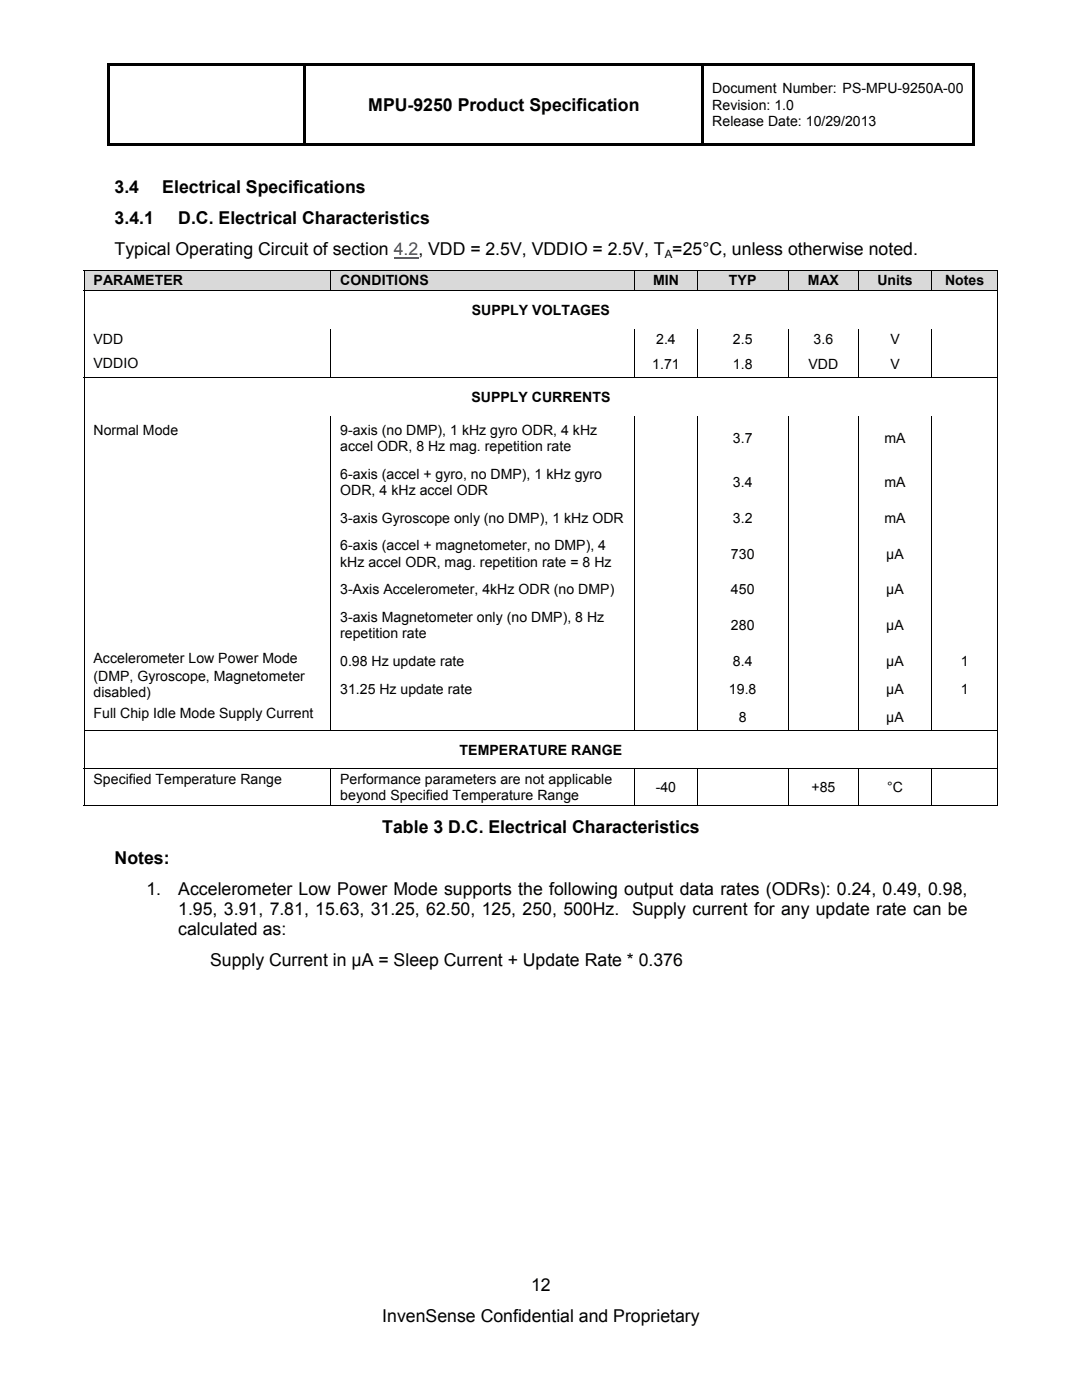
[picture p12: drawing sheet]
<svg xmlns="http://www.w3.org/2000/svg" width="216mm" height="279mm" viewBox="0 0 216 279" stroke-linecap="round" stroke-linejoin="round" font-family="sans-serif">
<defs><g id="words">
<g font-size="3.5">
<text x="73.5" y="22.2">MPU-9250 Product Specification</text>
<text x="22.9" y="38.6">3.4</text>
<text x="32.4" y="38.6">Electrical Specifications</text>
<text x="22.9" y="44.7">3.4.1</text>
<text x="35.6" y="44.7">D.C. Electrical Characteristics</text>
<text x="22.9" y="50.9">Typical Operating Circuit of section 4.2, VDD = 2.5V, VDDIO = 2.5V, T =25°C, unless otherwise noted.</text>
<text x="76.3" y="166.2">Table 3 D.C. Electrical Characteristics</text>
<text x="22.9" y="172.4">Notes:</text>
<text x="29.2" y="178.6">1.</text>
<text x="35.6" y="178.6">Accelerometer Low Power Mode supports the following output data rates (ODRs): 0.24, 0.49, 0.98,</text>
<text x="35.6" y="182.6">1.95, 3.91, 7.81, 15.63, 31.25, 62.50, 125, 250, 500Hz.</text>
<text x="126.1" y="182.6">Supply current for any update rate can be</text>
<text x="35.6" y="186.7">calculated as:</text>
<text x="41.9" y="192.8">Supply Current in µA = Sleep Current + Update Rate * 0.376</text>
<text x="106" y="257.6">12</text>
<text x="76.3" y="263.8">InvenSense Confidential and Proprietary</text>
</g>
<g font-size="2.8">
<text x="142.1" y="18.6">Document Number: PS-MPU-9250A-00</text>
<text x="142.1" y="21.9">Revision: 1.0</text>
<text x="142.1" y="25.1">Release Date: 10/29/2013</text>
<text x="18.7" y="56.9">PARAMETER</text>
<text x="67.9" y="56.9">CONDITIONS</text>
<text x="130.3" y="56.9">MIN</text>
<text x="145.5" y="56.9">TYP</text>
<text x="161.2" y="56.9">MAX</text>
<text x="175.1" y="56.9">Units</text>
<text x="188.6" y="56.9">Notes</text>
<text x="94.1" y="62.8">SUPPLY VOLTAGES</text>
<text x="18.7" y="68.7">VDD</text>
<text x="130.9" y="68.7">2.4</text>
<text x="146.2" y="68.7">2.5</text>
<text x="162.4" y="68.7">3.6</text>
<text x="177.7" y="68.7">V</text>
<text x="18.7" y="73.5">VDDIO</text>
<text x="130.2" y="73.6">1.71</text>
<text x="146.2" y="73.6">1.8</text>
<text x="161.3" y="73.6">VDD</text>
<text x="177.7" y="73.6">V</text>
<text x="94.1" y="80.1">SUPPLY CURRENTS</text>
<text x="18.7" y="86.7">Normal Mode</text>
<text x="67.9" y="86.7">9-axis (no DMP), 1 kHz gyro ODR, 4 kHz</text>
<text x="67.9" y="90">accel ODR, 8 Hz mag. repetition rate</text>
<text x="146.2" y="88.4">3.7</text>
<text x="176.5" y="88.4">mA</text>
<text x="67.9" y="95.5">6-axis (accel + gyro, no DMP), 1 kHz gyro</text>
<text x="67.9" y="98.8">ODR, 4 kHz accel ODR</text>
<text x="146.2" y="97.2">3.4</text>
<text x="176.5" y="97.2">mA</text>
<text x="67.9" y="104.3">3-axis Gyroscope only (no DMP), 1 kHz ODR</text>
<text x="146.2" y="104.3">3.2</text>
<text x="176.5" y="104.3">mA</text>
<text x="67.9" y="109.8">6-axis (accel + magnetometer, no DMP), 4</text>
<text x="67.9" y="113.1">kHz accel ODR, mag. repetition rate = 8 Hz</text>
<text x="145.9" y="111.5">730</text>
<text x="176.9" y="111.5">µA</text>
<text x="67.9" y="118.6">3-Axis Accelerometer, 4kHz ODR (no DMP)</text>
<text x="145.9" y="118.6">450</text>
<text x="176.9" y="118.6">µA</text>
<text x="67.9" y="124.2">3-axis Magnetometer only (no DMP), 8 Hz</text>
<text x="145.9" y="125.8">280</text>
<text x="176.9" y="125.8">µA</text>
<text x="67.9" y="127.4">repetition rate</text>
<text x="18.7" y="132.2">Accelerometer Low Power Mode</text>
<text x="18.7" y="135.8">(DMP, Gyroscope, Magnetometer</text>
<text x="67.9" y="132.9">0.98 Hz update rate</text>
<text x="146.2" y="132.9">8.4</text>
<text x="176.9" y="132.9">µA</text>
<text x="191.7" y="132.9">1</text>
<text x="18.7" y="139.1">disabled)</text>
<text x="18.7" y="143.3">Full Chip Idle Mode Supply Current</text>
<text x="67.9" y="138.5">31.25 Hz update rate</text>
<text x="145.5" y="138.5">19.8</text>
<text x="176.9" y="138.5">µA</text>
<text x="191.7" y="138.5">1</text>
<text x="147.4" y="144">8</text>
<text x="176.9" y="144">µA</text>
<text x="91.7" y="150.6">TEMPERATURE RANGE</text>
<text x="18.7" y="156.5">Specified Temperature Range</text>
<text x="67.9" y="156.5">Performance parameters are not applicable</text>
<text x="67.9" y="159.7">beyond Specified Temperature Range</text>
<text x="130.9" y="158.1">-40</text>
<text x="161.9" y="158.1">+85</text>
<text x="177" y="158.1">°C</text>
</g>
<text font-size="2.3" x="132.6" y="51.4">A</text>
</g></defs>
<path d="M21.4 12.7h.5v.5h-.5zM21.4 12.7h173.1v.5h-173.1zM193.9 12.7h.6v.5h-.6zM21.4 13.2h.5v15.9h-.5zM21.4 28.6h39.2v.5h-39.2zM60.6 13.2h.5v15.9h-.5zM61.1 28.6h78.9v.5h-78.9zM140 13.2h.5v15.9h-.5zM140.5 28.6h53.4v.5h-53.4zM193.9 13.2h.6v15.9h-.6zM193.9 28.6h.6v.5h-.6z" fill="#000"/>
<path d="M78.6 51.4h4.9" fill="none" stroke="#00f" stroke-width=".25"/>
<g fill="#d9d9d9">
<path d="M16.8 54h49.1v3.9h-49.1z"/>
<path d="M18.7 54h45.4v3.9h-45.4z"/>
<path d="M66.1 54h60.5v3.9h-60.5z"/>
<path d="M67.9 54h56.9v3.9h-56.9z"/>
<path d="M126.8 54h12.2v3.9h-12.2z"/>
<path d="M128.6 54h8.6v3.9h-8.6z"/>
<path d="M139.2 54h18v3.9h-18z"/>
<path d="M141 54h14.4v3.9h-14.4z"/>
<path d="M157.4 54h13.8v3.9h-13.8z"/>
<path d="M159.2 54h10.2v3.9h-10.2z"/>
<path d="M171.4 54h14.4v3.9h-14.4z"/>
<path d="M173.2 54h10.8v3.9h-10.8z"/>
<path d="M186 54h13v3.9h-13z"/>
<path d="M187.8 54h9.4v3.9h-9.4z"/>
</g>
<g fill="#000">
<path d="M16.7 53.8h.1v.2h-.1zM199.1 53.8h.1v.2h-.1zM16.7 65.6h.1v.1h-.1zM16.7 69.7h.1v.2h-.1zM65.9 69.7h.2v.2h-.2zM126.6 69.7h.2v.2h-.2zM139 69.7h.2v.2h-.2zM157.2 69.7h.2v.2h-.2zM171.2 69.7h.2v.2h-.2zM185.8 69.7h.2v.2h-.2zM199.1 65.6h.1v.1h-.1zM199.1 69.7h.1v.2h-.1z"/>
<path d="M16.7 82.9h.1v.2h-.1zM16.7 91.7h.1v.2h-.1zM65.9 91.7h.2v.2h-.2zM126.6 91.7h.2v.2h-.2zM139 91.7h.2v.2h-.2zM157.2 91.7h.2v.2h-.2zM171.2 91.7h.2v.2h-.2zM185.8 91.7h.2v.2h-.2zM199.1 82.9h.1v.2h-.1zM199.1 91.7h.1v.2h-.1zM16.7 100.5h.1v.1h-.1zM16.7 106h.1v.2h-.1z"/>
<path d="M16.7 114.8h.1v.2h-.1zM65.9 100.5h.2v.1h-.2zM65.9 106h.2v.2h-.2zM65.9 114.8h.2v.2h-.2zM126.6 100.5h.2v.1h-.2zM126.6 106h.2v.2h-.2zM126.6 114.8h.2v.2h-.2zM139 100.5h.2v.1h-.2zM139 106h.2v.2h-.2zM139 114.8h.2v.2h-.2zM157.2 100.5h.2v.1h-.2zM157.2 106h.2v.2h-.2z"/>
<path d="M157.2 114.8h.2v.2h-.2zM171.2 100.5h.2v.1h-.2zM171.2 106h.2v.2h-.2zM171.2 114.8h.2v.2h-.2zM185.8 100.5h.2v.1h-.2zM185.8 106h.2v.2h-.2zM185.8 114.8h.2v.2h-.2zM199.1 100.5h.1v.1h-.1zM199.1 106h.1v.2h-.1zM199.1 114.8h.1v.2h-.1zM16.7 120.3h.1v.2h-.1zM16.7 129.1h.1v.2h-.1z"/>
<path d="M16.7 134.6h.1v.2h-.1zM65.9 120.3h.2v.2h-.2zM65.9 129.1h.2v.2h-.2zM65.9 134.6h.2v.2h-.2zM126.6 120.3h.2v.2h-.2zM126.6 129.1h.2v.2h-.2zM126.6 134.6h.2v.2h-.2zM139 120.3h.2v.2h-.2zM139 129.1h.2v.2h-.2zM139 134.6h.2v.2h-.2zM157.2 120.3h.2v.2h-.2zM157.2 129.1h.2v.2h-.2z"/>
<path d="M157.2 134.6h.2v.2h-.2zM171.2 120.3h.2v.2h-.2zM171.2 129.1h.2v.2h-.2zM171.2 134.6h.2v.2h-.2zM185.8 120.3h.2v.2h-.2zM185.8 129.1h.2v.2h-.2zM185.8 134.6h.2v.2h-.2zM199.1 120.3h.1v.2h-.1zM199.1 129.1h.1v.2h-.1zM199.1 134.6h.1v.2h-.1zM16.7 140.2h.1v.2h-.1zM16.7 145.7h.1v.2h-.1z"/>
<path d="M65.9 140.2h.2v.2h-.2zM126.6 140.2h.2v.2h-.2zM139 140.2h.2v.2h-.2zM157.2 140.2h.2v.2h-.2zM171.2 140.2h.2v.2h-.2zM185.8 140.2h.2v.2h-.2zM199.1 140.2h.1v.2h-.1zM199.1 145.7h.1v.2h-.1z"/>
</g>
<g fill="none" stroke="#000" stroke-width=".2">
<path d="M16.7 53.9h182.5M16.7 58h182.5M16.8 54v3.9M16.8 58.1v7.5M66 54v3.9M126.7 54v3.9M139.1 54v3.9M157.3 54v3.9M171.3 54v3.9M185.9 54v3.9M199.1 54v3.9M199.1 58.1v7.5"/>
<path d="M16.7 75.3h182.5M16.8 65.7v4M16.8 69.9v5.3M16.8 75.4v7.5M66 65.7v4M66 69.9v5.3M126.7 65.7v4M126.7 69.9v5.3M139.1 65.7v4M139.1 69.9v5.3M157.3 65.7v4M157.3 69.9v5.3"/>
<path d="M171.3 65.7v4M171.3 69.9v5.3M185.9 65.7v4M185.9 69.9v5.3M199.1 65.7v4M199.1 69.9v5.3M199.1 75.4v7.5M16.8 83.1v8.6M16.8 91.9v8.6M66 83.1v8.6M66 91.9v8.6M126.7 83.1v8.6"/>
<path d="M126.7 91.9v8.6M139.1 83.1v8.6M139.1 91.9v8.6M157.3 83.1v8.6M157.3 91.9v8.6M171.3 83.1v8.6M171.3 91.9v8.6M185.9 83.1v8.6M185.9 91.9v8.6M199.1 83.1v8.6M199.1 91.9v8.6M16.8 100.6v5.4"/>
<path d="M16.8 106.2v8.6M16.8 115v5.3M66 100.6v5.4M66 106.2v8.6M66 115v5.3M126.7 100.6v5.4M126.7 106.2v8.6M126.7 115v5.3M139.1 100.6v5.4M139.1 106.2v8.6M139.1 115v5.3M157.3 100.6v5.4"/>
<path d="M157.3 106.2v8.6M157.3 115v5.3M171.3 100.6v5.4M171.3 106.2v8.6M171.3 115v5.3M185.9 100.6v5.4M185.9 106.2v8.6M185.9 115v5.3M199.1 100.6v5.4M199.1 106.2v8.6M199.1 115v5.3M16.8 120.5v8.6"/>
<path d="M16.8 129.3v5.3M16.8 134.8v5.4M66 120.5v8.6M66 129.3v5.3M66 134.8v5.4M126.7 120.5v8.6M126.7 129.3v5.3M126.7 134.8v5.4M139.1 120.5v8.6M139.1 129.3v5.3M139.1 134.8v5.4M157.3 120.5v8.6"/>
<path d="M157.3 129.3v5.3M157.3 134.8v5.4M171.3 120.5v8.6M171.3 129.3v5.3M171.3 134.8v5.4M185.9 120.5v8.6M185.9 129.3v5.3M185.9 134.8v5.4M199.1 120.5v8.6M199.1 129.3v5.3M199.1 134.8v5.4M16.7 153.5h182.5"/>
<path d="M16.8 140.4v5.3M16.8 145.9v7.5M16.8 153.5v7.3M16.8 145.8h182.3M66 140.4v5.3M66 153.5v7.3M126.7 140.4v5.3M126.7 153.5v7.3M139.1 140.4v5.3M139.1 153.5v7.3M157.3 140.4v5.3M157.3 153.5v7.3"/>
<path d="M171.3 140.4v5.3M171.3 153.5v7.3M185.9 140.4v5.3M185.9 153.5v7.3M199.1 140.4v5.3M199.1 145.9v7.5M199.1 153.5v7.3M16.7 160.8h182.4"/>
</g>
<use href="#words"/>
</svg>
